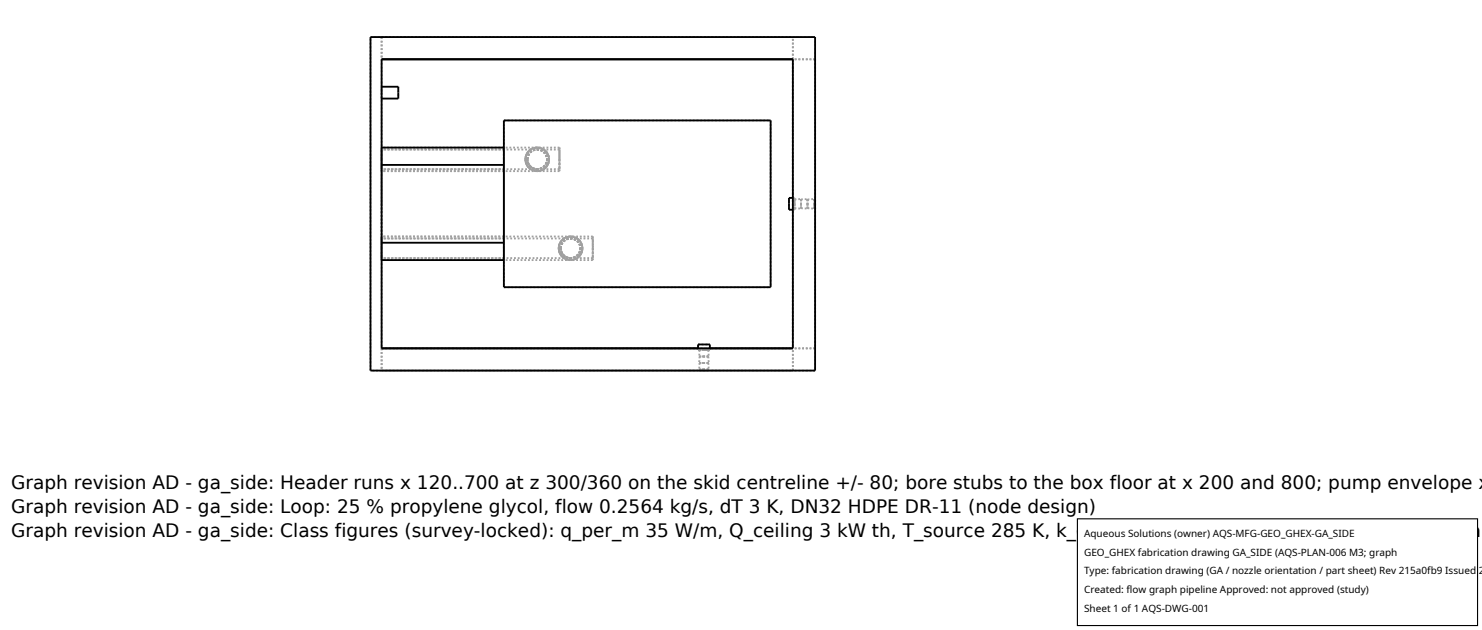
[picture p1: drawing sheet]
<svg xmlns="http://www.w3.org/2000/svg" width="212mm" height="90mm" viewBox="0 0 212 90" stroke-linecap="round" stroke-linejoin="round" font-family="sans-serif">
<defs><g id="words">
<g font-size="2.6">
<text x="1.6" y="69.8">Graph revision AD - ga_side: Header runs x 120..700 at z 300/360 on the skid centreline +/- 80; bore stubs to the box floor at x 200 and 800; pump envelope x</text>
<text x="1.6" y="73.3">Graph revision AD - ga_side: Loop: 25 % propylene glycol, flow 0.2564 kg/s, dT 3 K, DN32 HDPE DR-11 (node design)</text>
<text x="1.6" y="76.7">Graph revision AD - ga_side: Class figures (survey-locked): q_per_m 35 W/m, Q_ceiling 3 kW th, T_source 285 K, k_ground 1.5 W/(m K) - the duty states no ma</text>
</g>
<g font-size="1.4">
<text x="154.8" y="76.6">Aqueous Solutions (owner) AQS-MFG-GEO_GHEX-GA_SIDE</text>
<text x="154.8" y="79.3">GEO_GHEX fabrication drawing GA_SIDE (AQS-PLAN-006 M3; graph</text>
<text x="154.8" y="82">Type: fabrication drawing (GA / nozzle orientation / part sheet) Rev 215a0fb9 Issued 2</text>
<text x="154.8" y="84.7">Created: flow graph pipeline Approved: not approved (study)</text>
<text x="154.8" y="87.4">Sheet 1 of 1 AQS-DWG-001</text>
</g>
</g></defs>
<g fill="none" stroke="#a0a0a0" stroke-width=".26" stroke-dasharray=".3 .3" stroke-linecap="butt">
<path d="M52.9 5.3h63.5M54.5 8.5v41.2M54.5 5.3h58.7M54.5 5.3v3.2M54.5 13.2v.9M54.5 14.1v-1.7M54.5 12.4v.8M54.5 8.5h58.7M56.9 12.4v1.7M72 17.2v23.8M72 17.2h38.1M110.1 17.2v23.8"/>
<path d="M113.2 8.5h-58.7M113.2 8.5v41.2M113.2 8.5v-3.2M116.4 5.3v47.6M116.4 8.5v41.2M116.4 8.5h-3.2M54.5 22.8v-1.7M54.5 21.1v3.3M54.5 24.4v-1.6M54.5 35.5v-1.7M54.5 33.8v3.3M54.5 37.1v-1.6"/>
<path d="M54.5 29.1v5.6M54.5 34.7v-11.2M54.5 23.5v5.6M54.5 22.8v-1.4M54.5 21.4v2.8M54.5 24.2v-1.4M54.5 35.5v-1.4M54.5 34.1v2.8M54.5 36.9v-1.4M72 22.8v-1.7M72 21.1v3.3M72 24.4v-1.6"/>
<path d="M72 29.1v5.6M72 34.7v-11.2M72 23.5v5.6M72 35.5v-1.7M72 33.8v3.3M72 37.1v-1.6M72 22.8v-1.4M72 21.4v2.8M72 24.2v-1.4M72 35.5v-1.4M72 34.1v2.8M72 36.9v-1.4"/>
<path d="M72 24.4h-17.5M72 33.8h-17.5M72 21.4h-17.5M72 24.2h-17.5M72 34.1h-17.5M72 36.9h-17.5M75 22.8a1.69 1.69 0 0 1 1.7-1.7M75 22.8l.2 .6 .3 .5 .5 .4 .7 .1 .6-.1 .6-.3 .4-.5 .1-.7-.1-.7-.4-.5-.5-.4-.6-.1-.7 .1-.5 .4-.4 .5-.2 .7M75 22.8l.3 .8 .5 .6M75.3 22.8l.1 .5 .3 .4 .5 .3 .5 .2 .5-.1 .5-.3 .3-.5 .1-.5-.1-.5-.3-.5-.4-.3-.5-.1h-.6l-.4 .3-.4 .5-.1 .6M75.3 22.8l.1-.6 .3-.4 .5-.3 .5-.1 .6 .1 .4 .2 .3 .5 .1 .5-.1 .5-.2 .5-.5 .3-.5 .2-.6-.2-.4-.2-.4-.5-.1-.5M75.3 22.8l.1 .5 .4 .5 .5 .3 .5 .1 .5-.2 .5-.3 .2-.5 .1-.5-.1-.5-.3-.5-.5-.3h-.5l-.5 .1-.5 .3-.3 .4-.1 .6"/>
<path d="M75.3 22.8a1.4 1.4 0 0 1 1.4-1.4M75.8 24.2l-.5-.6-.3-.8 .2-.8 .6-.6M75.8 21.4l-.5 .5-.3 .9M75.8 21.4h-21.3M75.8 24.2h-21.3M76.7 24.4a1.69 1.69 0 0 1-1.7-1.6M76.7 21.1a1.69 1.69 0 0 1 1.7 1.7M76.7 24.2a1.4 1.4 0 0 1-1.4-1.4M76.7 21.4a1.4 1.4 0 0 1 1.4 1.4M76.7 21.1h-22.2M76.7 24.4h-22.2M77.7 24.2l.5-.6 .2-.8-.2-.8-.5-.6"/>
<path d="M77.7 21.4l.5 .5 .2 .9M78.1 22.8a1.4 1.4 0 0 1-1.4 1.4M78.4 22.8a1.69 1.69 0 0 1-1.7 1.6M78.4 22.8l-.2 .8-.5 .6M79.8 35.5a1.69 1.69 0 0 1 1.7-1.7M79.8 35.5l.1 .6 .4 .6 .6 .3 .6 .1 .7-.1 .5-.4 .4-.5 .1-.7-.2-.6-.3-.5-.6-.4-.6-.1-.7 .1-.5 .4-.4 .5-.1 .7M79.8 35.5l.2 .8 .6 .6M79.9 22.8v1.6M79.9 24.4v-3.3M79.9 21.1v1.7M79.9 22.8v1.4M79.9 24.2v-2.8"/>
<path d="M79.9 21.4v1.4M79.9 21.1h-3.2M79.9 24.4h-3.2M79.9 21.4h-2.2M79.9 24.2h-2.2M80.1 35.5l.1 .5 .3 .4 .4 .3 .6 .2 .5-.1 .5-.3 .3-.5 .1-.5-.1-.5-.3-.5-.5-.3-.5-.1h-.5l-.5 .3-.3 .5-.1 .6M80.1 35.5l.1-.6 .3-.4 .4-.3 .6-.1 .5 .1 .5 .2 .3 .5 .1 .5-.1 .5-.3 .5-.4 .3-.6 .2-.5-.2-.5-.2-.3-.5-.1-.5M80.1 35.5l.1 .5 .3 .5 .5 .3 .5 .1 .6-.2 .4-.3 .3-.5 .1-.5-.1-.5-.3-.5-.5-.3h-.5l-.6 .1-.4 .3-.3 .4-.1 .6M80.1 35.5a1.4 1.4 0 0 1 1.4-1.4M80.6 36.9l-.6-.6-.2-.8 .2-.8 .6-.6M80.6 34.1l-.6 .5-.2 .9M80.6 34.1h-26.1"/>
<path d="M80.6 36.9h-26.1M81.5 37.1a1.69 1.69 0 0 1-1.7-1.6M81.5 33.8a1.69 1.69 0 0 1 1.7 1.7M81.5 36.9a1.4 1.4 0 0 1-1.4-1.4M81.5 34.1a1.4 1.4 0 0 1 1.4 1.4M81.5 33.8h-27M81.5 37.1h-27M82.4 36.9l.6-.6 .2-.8-.2-.8-.6-.6M82.4 34.1l.6 .5 .2 .9M82.9 35.5a1.4 1.4 0 0 1-1.4 1.4M83.2 35.5a1.69 1.69 0 0 1-1.7 1.6M83.2 35.5l-.2 .8-.6 .6"/>
<path d="M84.7 35.5v1.6M84.7 37.1v-3.3M84.7 33.8v1.7M84.7 35.5v1.4M84.7 36.9v-2.8M84.7 34.1v1.4M84.7 33.8h-3.2M84.7 37.1h-3.2M84.7 34.1h-2.3M84.7 36.9h-2.3M112.7 29.9v-1.6M113.5 29.1v.8"/>
<path d="M113.5 29.9v-1.6M113.5 28.3v.8M113.5 29.1v.6M113.5 29.7v-1.2M113.5 28.5v.6M113.5 28.3h-.3M113.5 29.9h-.3M113.5 29.7l.9 .1M113.5 28.5l.9-.1M114.4 29.1v.7M114.4 29.8v-1.4M114.4 28.4v.7"/>
<path d="M114.4 29.1v.6M114.4 29.7v-1.2M114.4 28.5v.6M114.4 29.7l.9 .1M114.4 28.5l.9-.1M115.3 29.1v.7M115.3 29.8v-1.4M115.3 28.4v.7M115.3 29.1v.6M115.3 29.7v-1.2M115.3 28.5v.6M115.3 29.7l1 .1"/>
<path d="M115.3 28.5l1-.1M116.3 29.1v.7M116.3 29.8v-1.4M116.3 28.4v.7M116.3 29.1v.6M116.3 29.7v-1.2M116.3 28.5v.6M116.4 29.1v.6M116.4 29.7v-1.2M116.4 28.5v.6M116.4 28.5h-.1M116.4 29.7h-.1"/>
<path d="M52.9 52.9v-47.6M54.5 49.7h58.7M54.5 52.9h58.7M54.5 49.7v3.2M72 41h38.1M99.7 49.7h1.7M99.7 49.2h1.7M99.7 50h1.7M99.7 50v-.3M99.9 50.9h1.3M99.9 51.8h1.3M99.9 52.8h1.3"/>
<path d="M99.9 50h1.3M99.9 52.9h1.3M99.9 50v.9M99.9 50.9v.9M99.9 51.8v1M99.9 52.9v-.1M100.5 50h-.8M100.5 50h-.6M100.5 50.9h-.6M100.5 51.8h-.6M100.5 52.8h-.6M100.5 52.9h-.6"/>
<path d="M101.2 50h-.7M101.2 50.9h-.7M101.2 51.8h-.7M101.2 52.8h-.7M101.2 52.9h-.7M101.2 50v.9M101.2 50.9v.9M101.2 51.8v1M101.2 52.9v-.1M101.4 50h-.9M101.4 50v-.3M113.2 52.9v-3.2"/>
<path d="M116.4 52.9h-63.5M116.4 49.7h-3.2"/>
</g>
<path d="M52.9 5.3h63.5v47.6h-63.5zM54.5 8.5h58.7v41.2h-58.7zM54.5 12.4h2.4v1.7h-2.4M72 17.2h38.1v23.8h-38.1zM54.5 21.1h17.5M54.5 23.5h17.5M54.5 34.7h17.5M54.5 37.1h17.5M113.2 28.3h-.5v1.6h.5M99.7 49.7v-.5h1.7v.5" fill="none" stroke="#000" stroke-width=".26"/>
<path d="M153.9 74.1h57.1v15.2h-57.1z" fill="#fff" stroke="#000" stroke-width=".16"/>
<use href="#words"/>
</svg>
